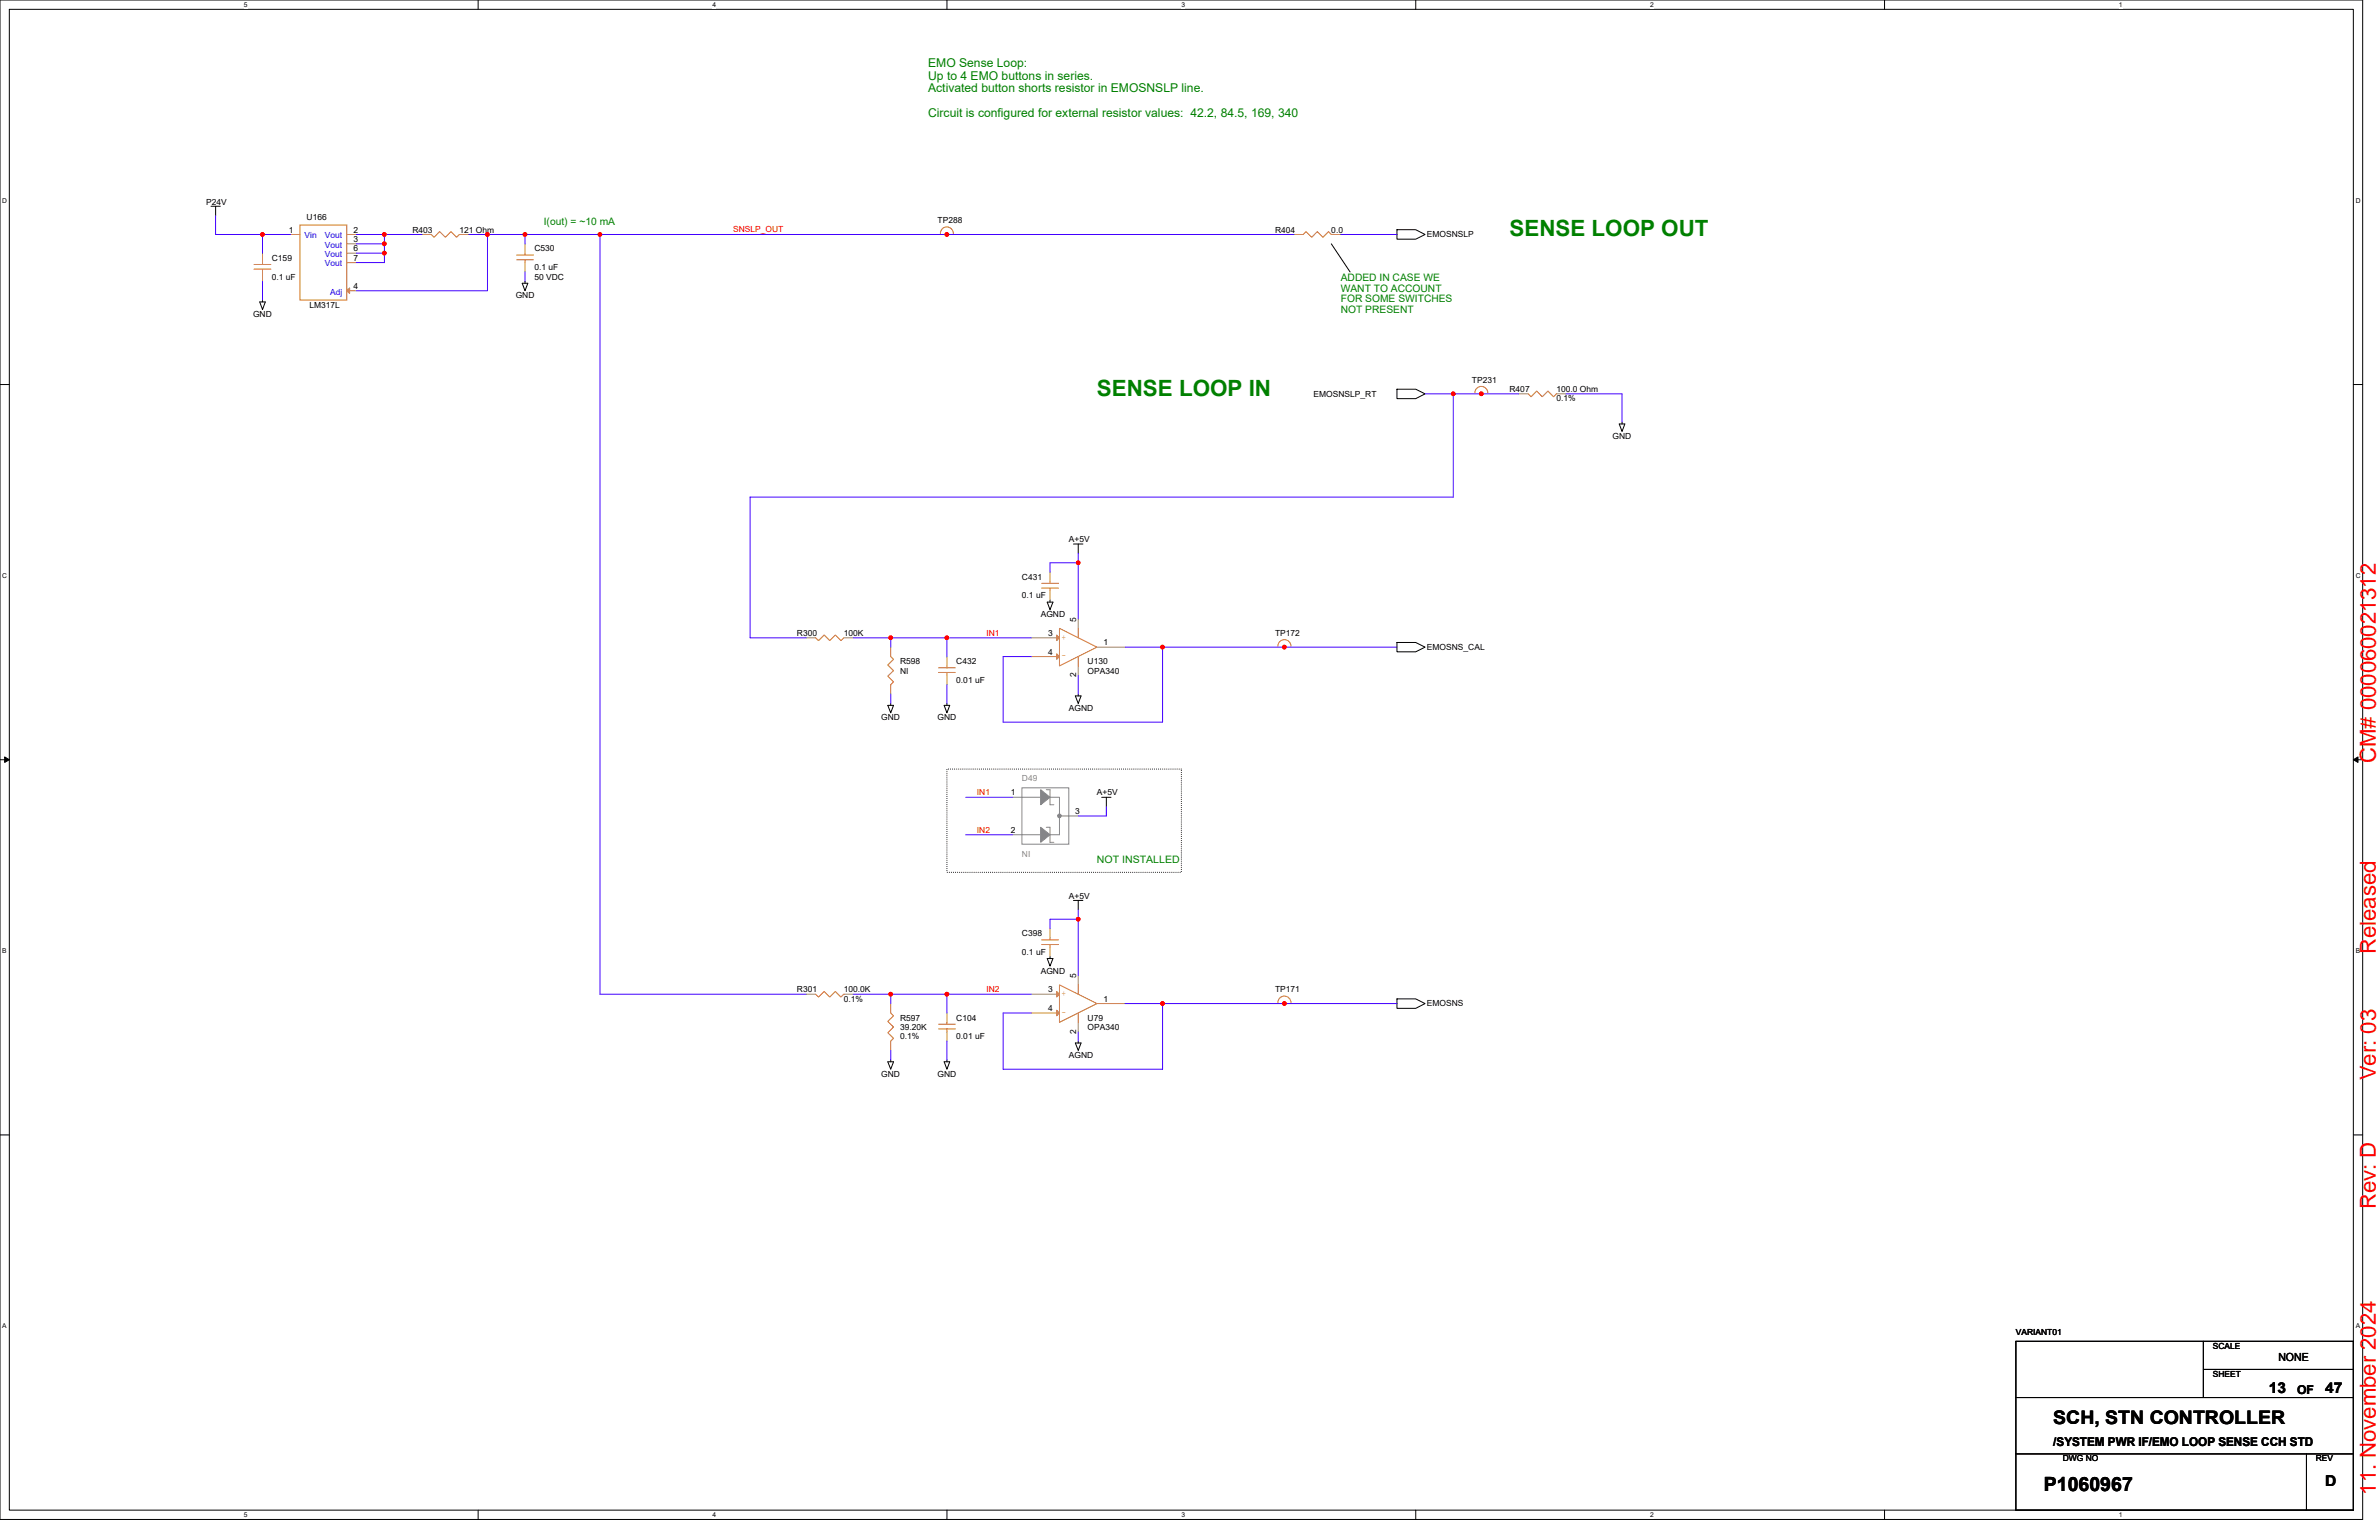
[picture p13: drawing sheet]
<svg xmlns="http://www.w3.org/2000/svg" width="432mm" height="279mm" viewBox="0 0 432 279" stroke-linecap="round" stroke-linejoin="round" font-family="sans-serif">
<defs><g id="words">
<g font-size="4.1" fill="#008000">
<text x="274" y="42.9">SENSE LOOP OUT</text>
<text x="199.1" y="71.8">SENSE LOOP IN</text>
</g>
<g font-size="4" fill="#f00">
<text x="431.2" y="138.4" transform="rotate(-90 431.2 138.4)">CM# 000060021312</text>
<text x="431.2" y="173.1" transform="rotate(-90 431.2 173.1)">Released</text>
<text x="431.2" y="196" transform="rotate(-90 431.2 196)">Ver: 03</text>
<text x="431.2" y="219.3" transform="rotate(-90 431.2 219.3)">Rev: D</text>
<text x="431.2" y="271.2" transform="rotate(-90 431.2 271.2)">11. November 2024</text>
</g>
<text font-size="3.6" x="371" y="270.5">P1060967</text>
<text font-size="3.4" x="372.7" y="258.4">SCH, STN CONTROLLER</text>
<g font-size="2.7">
<text x="411.8" y="252.7">13</text>
<text x="422" y="252.7">47</text>
<text x="422" y="269.7">D</text>
</g>
<g font-size="2.2" fill="#008000">
<text x="168.5" y="12.2">EMO Sense Loop:</text>
<text x="168.5" y="14.4">Up to 4 EMO buttons in series.</text>
<text x="168.5" y="16.7">Activated button shorts resistor in EMOSNSLP line.</text>
<text x="168.5" y="21.2">Circuit is configured for external resistor values: 42.2, 84.5, 169, 340</text>
</g>
<g font-size="2.2">
<text x="416.9" y="252.9">OF</text>
<text x="372.7" y="262.4">/SYSTEM PWR IF/EMO LOOP SENSE CCH STD</text>
</g>
<text font-size="2" x="413.5" y="246.9">NONE</text>
<g font-size="1.9" fill="#008000">
<text x="98.7" y="40.8">I(out) = ~10 mA</text>
<text x="243.4" y="51">ADDED IN CASE WE</text>
<text x="243.4" y="52.9">WANT TO ACCOUNT</text>
<text x="243.4" y="54.9">FOR SOME SWITCHES</text>
<text x="243.4" y="56.8">NOT PRESENT</text>
<text x="199.1" y="156.5">NOT INSTALLED</text>
</g>
<g font-size="1.5">
<text x="37.4" y="37.1">P24V</text>
<text x="55.6" y="39.8">U166</text>
<text x="170.2" y="40.5">TP288</text>
<text x="49.3" y="47.3">C159</text>
<text x="52.4" y="42.2">1</text>
<text x="64.1" y="42.2">2</text>
<text x="64.1" y="43.9">3</text>
<text x="64.1" y="45.6">6</text>
<text x="64.1" y="47.3">7</text>
<text x="74.9" y="42.2">R403</text>
<text x="83.4" y="42.2">121 Ohm</text>
<text x="97" y="45.6">C530</text>
<text x="231.4" y="42.2">R404</text>
<text x="241.6" y="42.2">0.0</text>
<text x="259" y="43.1">EMOSNSLP</text>
<text x="49.3" y="50.7">0.1 uF</text>
<text x="64.1" y="52.4">4</text>
<text x="97" y="49">0.1 uF</text>
<text x="97" y="50.7">50 VDC</text>
<text x="45.9" y="57.5">GND</text>
<text x="56.2" y="55.8">LM317L</text>
<text x="93.6" y="54.1">GND</text>
<text x="238.4" y="72">EMOSNSLP_RT</text>
<text x="267.2" y="69.4">TP231</text>
<text x="274" y="71.1">R407</text>
<text x="282.5" y="71.1">100.0 Ohm</text>
<text x="282.5" y="72.8">0.1%</text>
<text x="292.7" y="79.7">GND</text>
<text x="194" y="98.4">A+5V</text>
<text x="185.5" y="105.2">C431</text>
<text x="185.5" y="108.6">0.1 uF</text>
<text x="188.9" y="112">AGND</text>
<text x="195.3" y="112.8" transform="rotate(-90 195.3 112.8)">5</text>
<text x="144.7" y="115.4">R300</text>
<text x="153.2" y="115.4">100K</text>
<text x="190.3" y="115.4">3</text>
<text x="190.3" y="118.8">4</text>
<text x="200.3" y="117.1">1</text>
<text x="231.4" y="115.4">TP172</text>
<text x="259" y="117.9">EMOSNS_CAL</text>
<text x="163.4" y="120.5">R598</text>
<text x="163.4" y="122.2">NI</text>
<text x="173.6" y="120.5">C432</text>
<text x="173.6" y="123.9">0.01 uF</text>
<text x="195.3" y="122.9" transform="rotate(-90 195.3 122.9)">2</text>
<text x="197.4" y="120.5">U130</text>
<text x="197.4" y="122.2">OPA340</text>
<text x="160" y="130.7">GND</text>
<text x="170.2" y="130.7">GND</text>
<text x="194" y="129">AGND</text>
<text x="183.5" y="144.3">1</text>
<text x="195.2" y="147.7">3</text>
<text x="199.1" y="144.3">A+5V</text>
<text x="183.5" y="151.1">2</text>
<text x="194" y="163">A+5V</text>
<text x="185.5" y="169.8">C398</text>
<text x="185.5" y="173.2">0.1 uF</text>
<text x="188.9" y="176.7">AGND</text>
<text x="195.3" y="177.5" transform="rotate(-90 195.3 177.5)">5</text>
<text x="144.7" y="180.1">R301</text>
<text x="153.2" y="180.1">100.0K</text>
<text x="153.2" y="181.8">0.1%</text>
<text x="163.4" y="185.2">R597</text>
<text x="173.6" y="185.2">C104</text>
<text x="190.3" y="180">3</text>
<text x="190.3" y="183.4">4</text>
<text x="197.4" y="185.2">U79</text>
<text x="200.3" y="181.7">1</text>
<text x="231.4" y="180.1">TP171</text>
<text x="259" y="182.6">EMOSNS</text>
<text x="163.4" y="186.9">39.20K</text>
<text x="163.4" y="188.6">0.1%</text>
<text x="173.6" y="188.6">0.01 uF</text>
<text x="194" y="192">AGND</text>
<text x="195.3" y="187.5" transform="rotate(-90 195.3 187.5)">2</text>
<text x="197.4" y="186.9">OPA340</text>
<text x="160" y="195.4">GND</text>
<text x="170.2" y="195.4">GND</text>
<text x="365.9" y="242.2">VARIANT01</text>
<text x="401.6" y="244.7">SCALE</text>
<text x="401.6" y="249.8">SHEET</text>
<text x="374.4" y="265.2">DWG NO</text>
<text x="420.3" y="265.2">REV</text>
</g>
<g font-size="1.5" fill="#00c">
<text x="55.3" y="43.2">Vin</text>
<text x="59" y="43.2">Vout</text>
<text x="59" y="44.9">Vout</text>
<text x="59" y="46.6">Vout</text>
<text x="59" y="48.3">Vout</text>
<text x="59.9" y="53.4">Adj</text>
</g>
<g font-size="1.5" fill="#f00">
<text x="133.1" y="42.1">SNSLP_OUT</text>
<text x="179" y="115.4">IN1</text>
<text x="177.3" y="144.3">IN1</text>
<text x="177.3" y="151.1">IN2</text>
<text x="179" y="180">IN2</text>
</g>
<g font-size="1.5" fill="#cc8006">
<text x="192.6" y="119.5">-</text>
<text x="192.6" y="116.1">+</text>
<text x="192.6" y="184.1">-</text>
<text x="192.6" y="180.7">+</text>
</g>
<g font-size="1.5" fill="#878787">
<text x="185.5" y="141.8">D49</text>
<text x="185.5" y="155.6">NI</text>
</g>
<g font-size="1.2">
<text x="44.2" y="1.2">5</text>
<text x="129.3" y="1.2">4</text>
<text x="214.4" y="1.2">3</text>
<text x="299.5" y="1.2">2</text>
<text x="384.6" y="1.2">1</text>
<text x=".4" y="36.8">D</text>
<text x="427.6" y="36.8">D</text>
<text x=".4" y="104.9">C</text>
<text x="427.6" y="104.9">C</text>
<text x=".4" y="173">B</text>
<text x="427.6" y="173">B</text>
<text x=".4" y="241">A</text>
<text x="427.6" y="241">A</text>
<text x="44.2" y="275.2">5</text>
<text x="129.3" y="275.2">4</text>
<text x="214.4" y="275.2">3</text>
<text x="299.5" y="275.2">2</text>
<text x="384.6" y="275.2">1</text>
</g>
</g></defs>
<path d="M0 0h428.8v275.7h-428.8zM1.7 1.7h425.4v272.3h-425.4z" fill="none" stroke="#000" stroke-width=".18"/>
<g fill="#fff">
<path d="M44.2 .2h.7v1.3h-.7z"/>
<path d="M44.2 274.2h.7v1.3h-.7z"/>
</g>
<path d="M86.8 0v1.7M86.8 274v1.7" fill="none" stroke="#000" stroke-width=".18"/>
<g fill="#fff">
<path d="M129.3 .2h.7v1.3h-.7z"/>
<path d="M129.3 274.2h.7v1.3h-.7z"/>
</g>
<path d="M171.9 0v1.7M171.9 274v1.7" fill="none" stroke="#000" stroke-width=".18"/>
<g fill="#fff">
<path d="M214.4 .2h.7v1.3h-.7z"/>
<path d="M214.4 274.2h.7v1.3h-.7z"/>
</g>
<path d="M257 0v1.7M257 274v1.7" fill="none" stroke="#000" stroke-width=".18"/>
<g fill="#fff">
<path d="M299.5 .2h.7v1.3h-.7z"/>
<path d="M299.5 274.2h.7v1.3h-.7z"/>
</g>
<path d="M342.1 0v1.7M342.1 274v1.7" fill="none" stroke="#000" stroke-width=".18"/>
<g fill="#fff">
<path d="M384.6 .2h.7v1.3h-.7z"/>
<path d="M384.6 274.2h.7v1.3h-.7z"/>
<path d="M.4 35.7h.9v1.4h-.9z"/>
<path d="M427.6 35.7h.8v1.4h-.8z"/>
<path d="M.4 103.8h.9v1.3h-.9z"/>
<path d="M427.6 103.8h.8v1.3h-.8z"/>
</g>
<path d="M0 69.8h1.7M427.1 69.8h1.7" fill="none" stroke="#000" stroke-width=".18"/>
<g fill="#fff">
<path d="M.4 171.9h.8v1.3h-.8z"/>
<path d="M427.6 171.9h.7v1.3h-.7z"/>
</g>
<path d="M0 137.8h1.7M427.1 137.8h1.7" fill="none" stroke="#000" stroke-width=".18"/>
<path d="M.8 137.3l.9 .5-.9 .5zM427.1 137.8l.9-.5v1z" fill="#000" stroke="#000" stroke-width=".18"/>
<g fill="#fff">
<path d="M.4 239.9h.8v1.4h-.8z"/>
<path d="M427.6 239.9h.7v1.4h-.7z"/>
</g>
<g fill="none" stroke="#000" stroke-width=".18">
<path d="M38.3 37.4h1.7M39.1 37.4v1.7M47.1 54.8h1.1l-.6 1.4zM47.6 54.4v.4M94.8 51.4h1l-.5 1.3zM95.3 51.1v.3M241.6 44.2l3.4 5.1M253.6 41.7h3.4l1.7 .8-1.7 .9h-3.4zM253.6 70.6h3.4l1.7 .9-1.7 .8h-3.4zM293.9 76.9h1l-.5 1.4zM294.4 76.6v.3M194.8 98.7h1.8"/>
<path d="M195.7 98.7v1.7M190.1 109.2h1l-.5 1.4zM190.6 108.9v.3M253.6 116.6h3.4l1.7 .8-1.7 .9h-3.4zM161.1 128h1.1l-.5 1.3zM161.7 127.6v.4M171.4 128h1l-.5 1.3zM171.9 127.6v.4M195.2 126.3h1l-.5 1.3zM195.7 125.9v.4M200 144.7h1.7M200.8 144.7v1.6"/>
<path d="M190.1 173.9h1l-.5 1.4zM190.6 173.6v.3M194.8 163.4h1.8M195.7 163.4v1.7M161.1 192.6h1.1l-.5 1.4zM161.7 192.3v.3M171.4 192.6h1l-.5 1.4zM171.9 192.3v.3M195.2 189.2h1l-.5 1.4zM195.7 188.9v.3M253.6 181.2h3.4l1.7 .9-1.7 .8h-3.4zM0 205.9h1.7"/>
<path d="M427.1 205.9h1.7M365.9 253.6h61.2M365.9 243.4h61.2v30.6h-61.2zM399.9 243.4v10.2M399.9 248.5h27.2M365.9 263.8h61.2M418.6 263.8v10.2"/>
</g>
<path d="M171.9 139.5h42.5v18.8h-42.5z" fill="none" stroke="#000" stroke-width=".18" stroke-dasharray="0 .3"/>
<g fill="none" stroke="#cc8006" stroke-width=".18">
<path d="M46.1 48.8h3.1M46.1 48h3.1M47.6 47.6v.4M47.6 48.8v.5M54.4 40.8h8.5v13.6h-8.5zM78.3 42.5l.5 .6 1-1.1 1 1.1 1.1-1.1 1 1.1 .5-.6M93.8 47.1h3M93.8 46.3h3M95.3 45.9v.4M95.3 47.1v.5M170.7 42.4a1.17 1.17 0 0 1 1.2-1.2 1.17 1.17 0 0 1 1.1 1.2M236.5 42.5l.5-.5 1.1 1.1 1-1.1 1 1.1 1-1.1 .5 .5"/>
<path d="M267.7 71.3a1.17 1.17 0 0 1 1.2-1.2 1.17 1.17 0 0 1 1.1 1.2M277.4 71.5l.5 .5 1-1 1 1 1.1-1 1 1 .5-.5M148 115.7l.6 .5 1-1 1 1 1-1 1 1 .6-.5M161.7 119.1l.5 .5-1.1 1 1.1 1.1-1.1 1 1.1 1-.5 .5M189.1 106.7h3M189.1 105.8h3M190.6 105.5v.3M190.6 106.7v.5M192.3 114l6.8 3.4-6.8 3.4zM195.7 114v1.7M195.7 119.1v1.7M231.9 117.2a1.19 1.19 0 0 1 1.2-1.1 1.19 1.19 0 0 1 1.2 1.1"/>
<path d="M170.3 122h3.1M170.3 121.2h3.1M171.9 120.8v.4M171.9 122v.5M189.1 171.4h3M189.1 170.5h3M190.6 170.2v.3M190.6 171.4v.5M192.3 178.7l6.8 3.4-6.8 3.4zM195.7 178.7v1.7M148 180.4l.6 .5 1-1 1 1 1-1 1 1 .6-.5M161.7 183.8l.5 .5-1.1 1 1.1 1-1.1 1.1 1.1 1-.5 .5"/>
<path d="M170.3 186.7h3.1M170.3 185.8h3.1M171.9 185.5v.3M171.9 186.7v.5M195.7 183.8v1.7M231.9 181.9a1.19 1.19 0 0 1 1.2-1.2 1.19 1.19 0 0 1 1.2 1.2"/>
</g>
<g fill="none" stroke="#a84" stroke-width=".18">
<path d="M47.6 45.9v1.7M47.6 49.3v1.8M52.7 42.5h1.7M62.9 42.5h1.8M62.9 44.2h1.8M62.9 45.9h1.8M62.9 47.6h1.8M62.9 52.7h1.8M76.6 42.5h1.7M83.4 42.5h1.7M95.3 44.2v1.7M95.3 47.6v1.7"/>
<path d="M171.9 42.5h.1M234.8 42.5h1.7M241.6 42.5h1.8M268.9 71.5h.1M275.7 71.5h1.7M282.5 71.5h1.7M146.3 115.7h1.7M153.2 115.7h1.7M161.7 117.4v1.7M171.9 119.1v1.7M187.2 115.7h5.1M187.2 119.1h5.1"/>
<path d="M190.6 103.8v1.7M190.6 107.2v1.7M195.7 112.3v1.7M199.1 117.4h5.1M233.1 117.4h.1M161.7 124.2v1.7M171.9 122.5v1.7M195.7 120.8v1.7M190.6 168.5v1.7M190.6 171.9v1.7M195.7 177v1.7M146.3 180.4h1.7"/>
<path d="M153.2 180.4h1.7M161.7 182.1v1.7M161.7 188.9v1.7M171.9 183.8v1.7M171.9 187.2v1.7M187.2 180.4h5.1M187.2 183.8h5.1M195.7 185.5v1.7M199.1 182.1h5.1M233.1 182.1h.1"/>
</g>
<g fill="#a84" stroke="#a84" stroke-width=".18">
<path d="M191.8 179.9l.5 .5-.5 .5z"/>
<path d="M191.8 183.3l.5 .5-.5 .5z"/>
<path d="M191.8 115.2l.5 .5-.5 .5z"/>
<path d="M191.8 118.6l.5 .5-.5 .5z"/>
<path d="M62.9 52.7l.6-.5v1.1z"/>
</g>
<g fill="#878787" stroke="#878787" stroke-width=".18">
<path d="M188.9 143.3l1.7 1.4-1.7 1.3z"/>
<path d="M188.9 150.1l1.7 1.3-1.7 1.4z"/>
<circle cx="192.3" cy="148" r=".33"/>
</g>
<path d="M183.8 151.4h5.1M183.8 144.7h5.1M185.5 142.9h8.5v10.3h-8.5zM189.9 143.3h.7v2.7h.7M189.9 150.1h.7v2.7h.7M190.6 144.7h1.7v6.7h-1.7M192.3 148h3.4" fill="none" stroke="#878787" stroke-width=".18"/>
<g fill="none" stroke="#4200ff" stroke-width=".18">
<path d="M39.1 39.1v3.4h8.5v3.4M47.6 51.1v3.3M47.6 42.5h5.1M64.7 42.5h5.1M64.7 44.2h5.1M69.8 42.5v1.7M69.8 42.5h6.8M69.8 44.2v1.7h-5.1M69.8 45.9v1.7h-5.1M85.1 42.5h3.4v10.2h-23.8M88.5 42.5h6.8v1.7M95.3 49.3v1.8"/>
<path d="M95.3 42.5h13.6M108.9 42.5h125.9M108.9 42.5v137.9h37.4M243.4 42.5h10.2M258.7 71.5h5.1M263.8 71.5v18.7h-127.7v25.5h10.2M263.8 71.5h11.9M284.2 71.5h10.2v5.1M154.9 115.7h6.8M161.7 115.7v1.7M161.7 115.7h10.2v3.4M171.9 115.7h15.3"/>
<path d="M195.7 102.1h-5.1v1.7M195.7 100.4v1.7M195.7 102.1v10.2M204.2 117.4h6.8M211 117.4v13.6h-28.9v-11.9h5.1M211 117.4h42.6M161.7 125.9v1.7M171.9 124.2v3.4M195.7 122.5v3.4M175.3 144.7h8.5M175.3 151.4h8.5M200.8 146.3v1.7h-5.1"/>
<path d="M195.7 166.8h-5.1v1.7M195.7 165.1v1.7M195.7 166.8v10.2M154.9 180.4h6.8M161.7 180.4v1.7M161.7 190.6v1.7M161.7 180.4h10.2v3.4M171.9 188.9v3.4M171.9 180.4h15.3M195.7 187.2v1.7M204.2 182.1h6.8M211 182.1v11.9h-28.9v-10.2h5.1"/>
<path d="M211 182.1h42.6"/>
</g>
<g fill="#f00" stroke="#f00" stroke-width=".18">
<circle cx="88.5" cy="42.5" r=".33"/>
<circle cx="47.6" cy="42.5" r=".33"/>
<circle cx="268.9" cy="71.4" r=".33"/>
<circle cx="108.9" cy="42.5" r=".33"/>
<circle cx="95.3" cy="42.5" r=".33"/>
<circle cx="69.8" cy="42.5" r=".33"/>
<circle cx="69.8" cy="44.2" r=".33"/>
<circle cx="69.8" cy="45.9" r=".33"/>
<circle cx="263.8" cy="71.4" r=".33"/>
<circle cx="171.9" cy="115.7" r=".33"/>
<circle cx="161.7" cy="115.7" r=".33"/>
<circle cx="171.9" cy="180.4" r=".33"/>
<circle cx="161.7" cy="180.4" r=".33"/>
<circle cx="233.1" cy="117.4" r=".33"/>
<circle cx="211" cy="117.4" r=".33"/>
<circle cx="233.1" cy="182.1" r=".33"/>
<circle cx="211" cy="182.1" r=".33"/>
<circle cx="171.9" cy="42.5" r=".33"/>
<circle cx="195.7" cy="102.1" r=".33"/>
<circle cx="195.7" cy="166.8" r=".33"/>
</g>
<use href="#words"/>
</svg>
